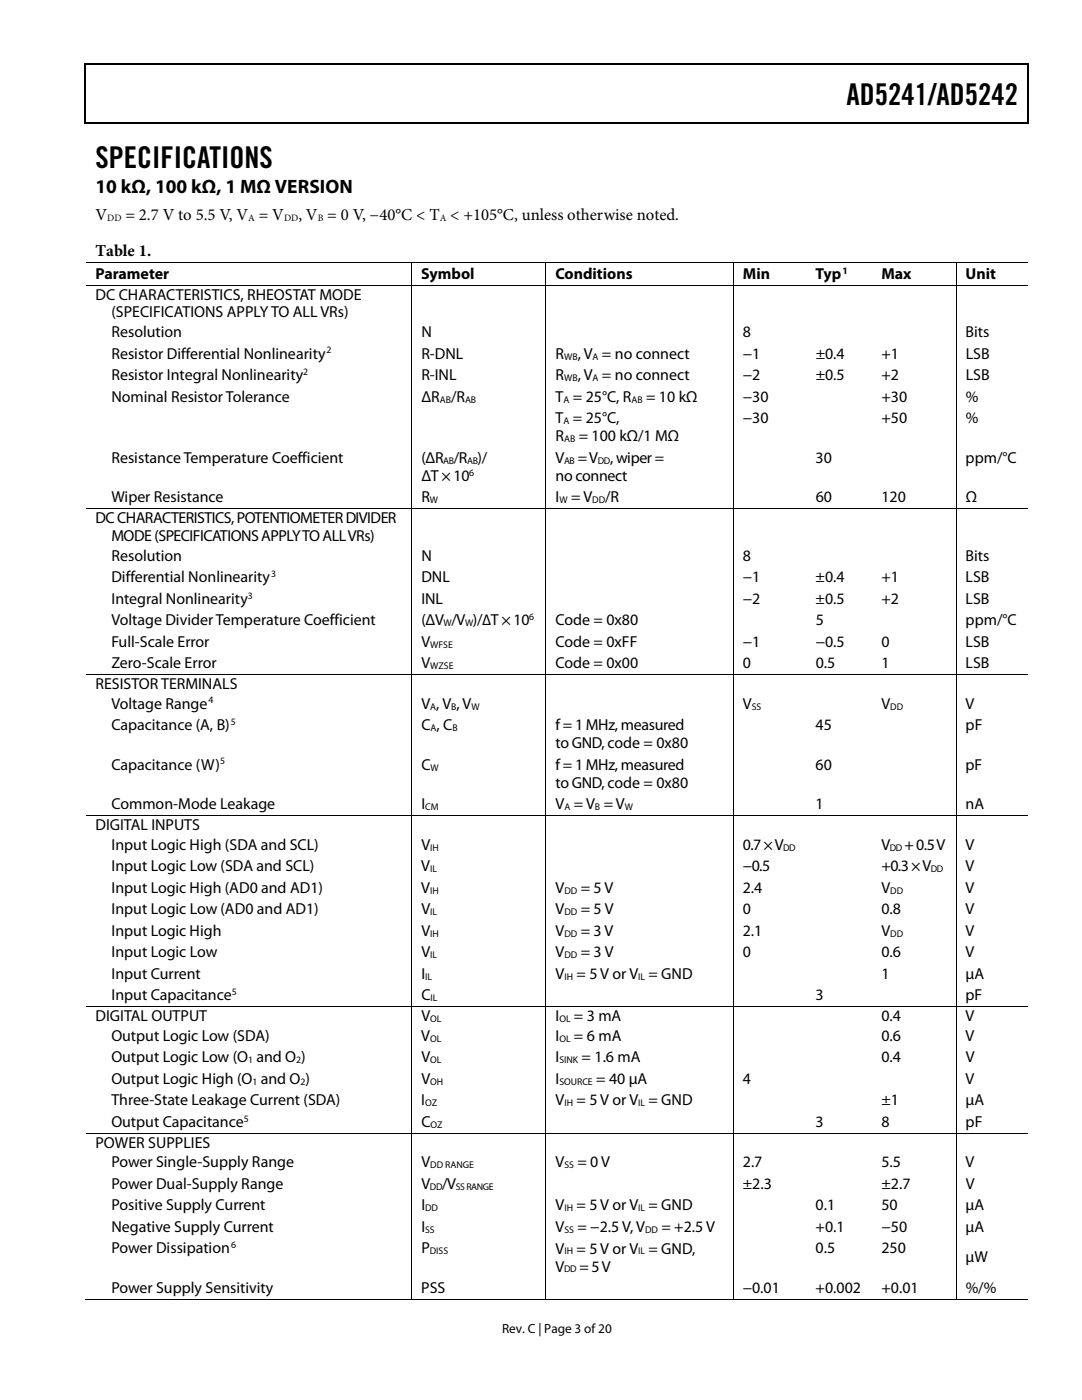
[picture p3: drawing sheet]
<svg xmlns="http://www.w3.org/2000/svg" width="216mm" height="279mm" viewBox="0 0 216 279" stroke-linecap="round" stroke-linejoin="round" font-family="sans-serif">
<defs><g id="words">
<g font-size="6">
<text x="168.9" y="21">AD5241/AD5242</text>
<text x="19" y="33.6">SPECIFICATIONS</text>
</g>
<text font-size="3.9" x="19" y="38.5">10 kΩ, 100 kΩ, 1 MΩ VERSION</text>
<g font-size="3.3">
<text x="19" y="44">V</text>
<text x="25" y="44">= 2.7 V to 5.5 V, V = V</text>
<text x="59.5" y="44">, V = 0 V, −40°C &lt; T &lt; +105°C, unless otherwise noted.</text>
<text x="19.1" y="51.1">Table 1.</text>
</g>
<g font-size="3.2">
<text x="19" y="55.6">Parameter</text>
<text x="19" y="59.8">DC CHARACTERISTICS, RHEOSTAT MODE</text>
<text x="84.1" y="55.6">Symbol</text>
<text x="110.8" y="55.6">Conditions</text>
<text x="148.2" y="55.6">Min</text>
<text x="162.8" y="55.6">Typ</text>
<text x="175.9" y="55.6">Max</text>
<text x="192.7" y="55.6">Unit</text>
<text x="22.2" y="63.4">(SPECIFICATIONS APPLY TO ALL VRs)</text>
<text x="22.2" y="67.3">Resolution</text>
<text x="22.2" y="71.6">Resistor Differential Nonlinearity</text>
<text x="84.1" y="71.6">R-DNL</text>
<text x="84.1" y="67.3">N</text>
<text x="110.8" y="71.6">R</text>
<text x="115.3" y="71.6">, V = no connect</text>
<text x="148.2" y="67.3">8</text>
<text x="148.2" y="71.6">−1</text>
<text x="162.8" y="71.6">±0.4</text>
<text x="175.9" y="71.6">+1</text>
<text x="192.7" y="67.3">Bits</text>
<text x="192.7" y="71.6">LSB</text>
<text x="22.2" y="75.9">Resistor Integral Nonlinearity</text>
<text x="84.1" y="75.9">R-INL</text>
<text x="110.8" y="75.9">R</text>
<text x="115.3" y="75.9">, V = no connect</text>
<text x="148.2" y="75.9">−2</text>
<text x="162.8" y="75.9">±0.5</text>
<text x="175.9" y="75.9">+2</text>
<text x="192.7" y="75.9">LSB</text>
<text x="22.2" y="80.2">Nominal Resistor Tolerance</text>
<text x="84.1" y="80.2">ΔR</text>
<text x="90" y="80.2">/R</text>
<text x="110.8" y="80.2">T = 25°C, R</text>
<text x="128.9" y="80.2">= 10 kΩ</text>
<text x="148.2" y="80.2">−30</text>
<text x="175.9" y="80.2">+30</text>
<text x="192.7" y="80.2">%</text>
<text x="110.8" y="84.5">T = 25°C,</text>
<text x="110.9" y="88.1">R</text>
<text x="115.5" y="88.1">= 100 kΩ/1 MΩ</text>
<text x="148.2" y="84.5">−30</text>
<text x="175.9" y="84.5">+50</text>
<text x="192.7" y="84.5">%</text>
<text x="22.2" y="92.4">Resistance Temperature Coefficient</text>
<text x="84.1" y="92.4">(ΔR /R )/</text>
<text x="84.1" y="96">ΔT × 10</text>
<text x="110.8" y="92.4">V</text>
<text x="110.8" y="96">no connect</text>
<text x="115.3" y="92.4">= V</text>
<text x="121.7" y="92.4">, wiper =</text>
<text x="162.8" y="92.3">30</text>
<text x="192.7" y="92.3">ppm/°C</text>
<text x="22.2" y="100.2">Wiper Resistance</text>
<text x="84.1" y="100.2">R</text>
<text x="110.8" y="100.2">I</text>
<text x="113.9" y="100.2">= V</text>
<text x="120.8" y="100.2">/R</text>
<text x="162.8" y="100.2">60</text>
<text x="175.9" y="100.2">120</text>
<text x="192.7" y="100.2">Ω</text>
<text x="19" y="104.4">DC CHARACTERISTICS, POTENTIOMETER DIVIDER</text>
<text x="22.2" y="108">MODE (SPECIFICATIONS APPLY TO ALL VRs)</text>
<text x="22.2" y="111.9">Resolution</text>
<text x="84.1" y="111.9">N</text>
<text x="148.2" y="111.9">8</text>
<text x="192.7" y="111.9">Bits</text>
<text x="22.2" y="116.2">Differential Nonlinearity</text>
<text x="84.1" y="116.2">DNL</text>
<text x="148.2" y="116.2">−1</text>
<text x="162.8" y="116.2">±0.4</text>
<text x="175.9" y="116.2">+1</text>
<text x="192.7" y="116.2">LSB</text>
<text x="22.2" y="120.5">Integral Nonlinearity</text>
<text x="22.2" y="124.8">Voltage Divider Temperature Coefficient</text>
<text x="84.1" y="124.8">(ΔV /V )/∆T × 10</text>
<text x="84.1" y="120.5">INL</text>
<text x="110.8" y="124.8">Code = 0x80</text>
<text x="148.2" y="120.5">−2</text>
<text x="162.7" y="120.5">±0.5</text>
<text x="162.8" y="124.8">5</text>
<text x="175.9" y="120.5">+2</text>
<text x="192.7" y="120.5">LSB</text>
<text x="192.7" y="124.8">ppm/°C</text>
<text x="22.2" y="129.1">Full-Scale Error</text>
<text x="84.1" y="129.1">V</text>
<text x="110.8" y="129.1">Code = 0xFF</text>
<text x="148.2" y="129.1">−1</text>
<text x="162.8" y="129.1">−0.5</text>
<text x="175.9" y="129.1">0</text>
<text x="192.7" y="129.1">LSB</text>
<text x="19" y="137.5">RESISTOR TERMINALS</text>
<text x="22.2" y="133.4">Zero-Scale Error</text>
<text x="84.1" y="133.4">V</text>
<text x="110.8" y="133.4">Code = 0x00</text>
<text x="148.2" y="133.4">0</text>
<text x="162.8" y="133.4">0.5</text>
<text x="175.9" y="133.4">1</text>
<text x="192.7" y="133.4">LSB</text>
<text x="22.2" y="141.4">Voltage Range</text>
<text x="84.1" y="141.4">V , V , V</text>
<text x="148.2" y="141.4">V</text>
<text x="175.9" y="141.4">V</text>
<text x="192.7" y="141.4">V</text>
<text x="22.2" y="145.7">Capacitance (A, B)</text>
<text x="84.1" y="145.7">C , C</text>
<text x="110.9" y="145.8">f = 1 MHz, measured</text>
<text x="110.9" y="149.4">to GND, code = 0x80</text>
<text x="162.8" y="145.7">45</text>
<text x="192.7" y="145.7">pF</text>
<text x="22.2" y="153.6">Capacitance (W)</text>
<text x="84.1" y="153.6">C</text>
<text x="110.8" y="153.6">f = 1 MHz, measured</text>
<text x="162.8" y="153.6">60</text>
<text x="192.7" y="153.6">pF</text>
<text x="22.2" y="161.5">Common-Mode Leakage</text>
<text x="84.1" y="161.5">I</text>
<text x="110.8" y="157.2">to GND, code = 0x80</text>
<text x="110.8" y="161.5">V = V = V</text>
<text x="162.8" y="161.5">1</text>
<text x="192.7" y="161.5">nA</text>
<text x="19" y="165.7">DIGITAL INPUTS</text>
<text x="22.2" y="169.6">Input Logic High (SDA and SCL)</text>
<text x="22.2" y="173.9">Input Logic Low (SDA and SCL)</text>
<text x="84.1" y="173.9">V</text>
<text x="84.1" y="169.6">V</text>
<text x="148.2" y="169.6">0.7×V</text>
<text x="148.2" y="173.9">−0.5</text>
<text x="175.9" y="173.9">+0.3 × V</text>
<text x="175.9" y="169.6">V</text>
<text x="180.5" y="169.6">+ 0.5 V</text>
<text x="192.7" y="169.6">V</text>
<text x="192.7" y="173.9">V</text>
<text x="22.2" y="178.2">Input Logic High (AD0 and AD1)</text>
<text x="84.1" y="178.2">V</text>
<text x="110.8" y="178.2">V</text>
<text x="115.9" y="178.2">= 5 V</text>
<text x="148.2" y="178.2">2.4</text>
<text x="175.9" y="178.2">V</text>
<text x="192.7" y="178.2">V</text>
<text x="22.2" y="182.5">Input Logic Low (AD0 and AD1)</text>
<text x="84.1" y="182.5">V</text>
<text x="110.8" y="182.5">V</text>
<text x="115.9" y="182.5">= 5 V</text>
<text x="148.2" y="182.5">0</text>
<text x="175.9" y="182.5">0.8</text>
<text x="192.7" y="182.5">V</text>
<text x="22.2" y="186.8">Input Logic High</text>
<text x="22.2" y="191.1">Input Logic Low</text>
<text x="84.1" y="191.1">V</text>
<text x="84.1" y="186.8">V</text>
<text x="110.8" y="186.8">V</text>
<text x="110.8" y="191.1">V</text>
<text x="115.9" y="186.8">= 3 V</text>
<text x="115.9" y="191.1">= 3 V</text>
<text x="148.2" y="186.8">2.1</text>
<text x="148.2" y="191.1">0</text>
<text x="175.9" y="186.8">V</text>
<text x="175.9" y="191.1">0.6</text>
<text x="192.7" y="186.8">V</text>
<text x="192.7" y="191.1">V</text>
<text x="22.2" y="195.4">Input Current</text>
<text x="84.1" y="195.4">I</text>
<text x="110.8" y="195.4">V</text>
<text x="115" y="195.4">= 5 V or V = GND</text>
<text x="175.9" y="195.4">1</text>
<text x="192.7" y="195.4">μA</text>
<text x="19" y="203.8">DIGITAL OUTPUT</text>
<text x="22.2" y="199.7">Input Capacitance</text>
<text x="84.1" y="203.8">V</text>
<text x="84.1" y="199.7">C</text>
<text x="110.8" y="203.8">I</text>
<text x="114.5" y="203.8">= 3 mA</text>
<text x="162.8" y="199.7">3</text>
<text x="175.9" y="203.8">0.4</text>
<text x="192.7" y="203.8">V</text>
<text x="192.7" y="199.7">pF</text>
<text x="22.2" y="207.7">Output Logic Low (SDA)</text>
<text x="84.1" y="207.7">V</text>
<text x="110.8" y="207.7">I</text>
<text x="114.5" y="207.7">= 6 mA</text>
<text x="175.9" y="207.7">0.6</text>
<text x="192.7" y="207.7">V</text>
<text x="22.2" y="212">Output Logic Low (O and O )</text>
<text x="84.1" y="212">V</text>
<text x="110.8" y="212">I</text>
<text x="116.1" y="212">= 1.6 mA</text>
<text x="175.9" y="212">0.4</text>
<text x="192.7" y="212">V</text>
<text x="22.2" y="216.3">Output Logic High (O and O )</text>
<text x="22.2" y="220.6">Three-State Leakage Current (SDA)</text>
<text x="84.1" y="220.6">I</text>
<text x="84.1" y="216.3">V</text>
<text x="110.8" y="216.3">I</text>
<text x="110.8" y="220.6">V</text>
<text x="115" y="220.6">= 5 V or V = GND</text>
<text x="119" y="216.3">= 40 μA</text>
<text x="148.2" y="216.3">4</text>
<text x="175.9" y="220.6">±1</text>
<text x="192.7" y="220.6">μA</text>
<text x="192.7" y="216.3">V</text>
<text x="22.2" y="224.9">Output Capacitance</text>
<text x="84.1" y="224.9">C</text>
<text x="162.8" y="224.9">3</text>
<text x="175.9" y="224.9">8</text>
<text x="192.7" y="224.9">pF</text>
<text x="19" y="229">POWER SUPPLIES</text>
<text x="22.2" y="233">Power Single-Supply Range</text>
<text x="84.1" y="233">V</text>
<text x="110.8" y="233">V</text>
<text x="115.2" y="233">= 0 V</text>
<text x="148.2" y="233">2.7</text>
<text x="175.9" y="233">5.5</text>
<text x="192.7" y="233">V</text>
<text x="22.2" y="237.3">Power Dual-Supply Range</text>
<text x="84.1" y="237.3">V</text>
<text x="88.2" y="237.3">/V</text>
<text x="148.2" y="237.3">±2.3</text>
<text x="175.9" y="237.3">±2.7</text>
<text x="192.7" y="237.3">V</text>
<text x="22.2" y="241.6">Positive Supply Current</text>
<text x="22.2" y="245.9">Negative Supply Current</text>
<text x="84.1" y="245.9">I</text>
<text x="84.1" y="241.6">I</text>
<text x="110.8" y="245.9">V</text>
<text x="110.8" y="241.6">V</text>
<text x="115" y="241.6">= 5 V or V = GND</text>
<text x="115.2" y="245.9">= −2.5 V, V</text>
<text x="132" y="245.9">= +2.5 V</text>
<text x="162.8" y="245.9">+0.1</text>
<text x="162.8" y="241.6">0.1</text>
<text x="175.9" y="245.9">−50</text>
<text x="175.9" y="241.6">50</text>
<text x="192.7" y="241.6">μA</text>
<text x="192.7" y="245.9">μA</text>
<text x="22.2" y="250.1">Power Dissipation</text>
<text x="84.1" y="250.1">P</text>
<text x="110.9" y="250.2">V</text>
<text x="115" y="250.2">= 5 V or V = GND,</text>
<text x="162.8" y="250.1">0.5</text>
<text x="175.9" y="250.1">250</text>
<text x="192.7" y="251.9">μW</text>
<text x="110.9" y="253.8">V</text>
<text x="115.6" y="253.8">= 5 V</text>
<text x="22.2" y="258">Power Supply Sensitivity</text>
<text x="84.1" y="258">PSS</text>
<text x="148.2" y="258">−0.01</text>
<text x="162.7" y="258">+0.002</text>
<text x="175.9" y="258">+0.01</text>
<text x="192.7" y="258">%/%</text>
</g>
<text font-size="2.6" x="100.2" y="266">Rev. C | Page 3 of 20</text>
<g font-size="1.9">
<text x="21.4" y="44.1">DD</text>
<text x="49.5" y="44.1">A</text>
<text x="56.7" y="44.1">DD</text>
<text x="63.4" y="44.1">B</text>
<text x="87.7" y="44.1">A</text>
<text x="168.1" y="54.6">1</text>
<text x="65.2" y="70.5">2</text>
<text x="112.6" y="71.8">WB</text>
<text x="118.3" y="71.8">A</text>
<text x="60.5" y="74.8">2</text>
<text x="112.6" y="76.1">WB</text>
<text x="118.3" y="76.1">A</text>
<text x="87.8" y="80.3">AB</text>
<text x="92.8" y="80.3">AB</text>
<text x="112.4" y="80.3">A</text>
<text x="126" y="80.3">AB</text>
<text x="112.4" y="84.7">A</text>
<text x="112.6" y="88.2">AB</text>
<text x="88.5" y="92.5">AB</text>
<text x="93.2" y="92.5">AB</text>
<text x="93.6" y="94.9">6</text>
<text x="112.6" y="92.5">AB</text>
<text x="119.3" y="92.5">DD</text>
<text x="85.8" y="100.4">W</text>
<text x="111.6" y="100.4">W</text>
<text x="118.2" y="100.4">DD</text>
<text x="49.5" y="119.4">3</text>
<text x="54.1" y="115.1">3</text>
<text x="88.5" y="125">W</text>
<text x="92.8" y="125">W</text>
<text x="105.6" y="123.7">6</text>
<text x="85.9" y="129.3">WFSE</text>
<text x="85.9" y="133.6">WZSE</text>
<text x="41.6" y="140.4">4</text>
<text x="85.9" y="141.6">A</text>
<text x="90" y="141.6">B</text>
<text x="94.1" y="141.6">W</text>
<text x="150" y="141.6">SS</text>
<text x="177.7" y="141.6">DD</text>
<text x="46" y="144.7">5</text>
<text x="85.9" y="145.9">A</text>
<text x="90.3" y="145.9">B</text>
<text x="43.9" y="152.6">5</text>
<text x="85.9" y="153.8">W</text>
<text x="84.8" y="161.7">CM</text>
<text x="112.6" y="161.7">A</text>
<text x="118.7" y="161.7">B</text>
<text x="124.7" y="161.7">W</text>
<text x="85.9" y="169.8">IH</text>
<text x="156.3" y="169.8">DD</text>
<text x="177.5" y="169.8">DD</text>
<text x="85.9" y="174.1">IL</text>
<text x="85.9" y="178.4">IH</text>
<text x="112.6" y="178.4">DD</text>
<text x="177.7" y="178.4">DD</text>
<text x="185.7" y="174.1">DD</text>
<text x="85.9" y="182.6">IL</text>
<text x="112.6" y="182.6">DD</text>
<text x="85.9" y="186.9">IH</text>
<text x="85.9" y="191.2">IL</text>
<text x="112.6" y="186.9">DD</text>
<text x="112.6" y="191.2">DD</text>
<text x="177.7" y="186.9">DD</text>
<text x="84.8" y="195.5">IL</text>
<text x="112.6" y="195.5">IH</text>
<text x="127.4" y="195.5">IL</text>
<text x="46.2" y="198.6">5</text>
<text x="85.9" y="204">OL</text>
<text x="85.9" y="199.8">IL</text>
<text x="111.6" y="204">OL</text>
<text x="85.9" y="207.9">OL</text>
<text x="111.6" y="207.9">OL</text>
<text x="49.5" y="212.2">1</text>
<text x="59.1" y="212.2">2</text>
<text x="85.9" y="212.2">OL</text>
<text x="111.6" y="212.2">SINK</text>
<text x="50.4" y="216.5">1</text>
<text x="60" y="216.5">2</text>
<text x="84.8" y="220.8">OZ</text>
<text x="85.9" y="216.5">OH</text>
<text x="111.6" y="216.5">SOURCE</text>
<text x="112.6" y="220.8">IH</text>
<text x="127.4" y="220.8">IL</text>
<text x="48.6" y="223.8">5</text>
<text x="85.9" y="225.1">OZ</text>
<text x="85.9" y="233.1">DD RANGE</text>
<text x="112.6" y="233.1">SS</text>
<text x="85.8" y="237.4">DD</text>
<text x="91" y="237.4">SS RANGE</text>
<text x="84.8" y="241.7">DD</text>
<text x="112.6" y="241.7">IH</text>
<text x="127.4" y="241.7">IL</text>
<text x="46.1" y="249.1">6</text>
<text x="84.8" y="246">SS</text>
<text x="85.8" y="250.3">DISS</text>
<text x="112.6" y="246">SS</text>
<text x="112.6" y="250.3">IH</text>
<text x="127.4" y="250.3">IL</text>
<text x="128.7" y="246">DD</text>
<text x="112.6" y="253.9">DD</text>
</g>
</g></defs>
<path d="M16.9 12.7h.2v1h-.2zM205.1 12.7h.2v1h-.2zM205.1 12.7h.2v.3h-.2zM82.3 24.4h.2v.3h-.2zM205.1 24.4h.2v.3h-.2z" fill="#000"/>
<path d="M16.9 12.8h188.2M17 13.7v11M205.2 13.7v11M205.1 24.5h-188.2" fill="none" stroke="#000" stroke-width=".25"/>
<g fill="none" stroke="#000" stroke-width=".2">
<path d="M17.1 52.4h188M17.1 56.9h188M82.2 52.5v4.3M82.2 57v44.4M108.9 52.5v4.3M108.9 57v44.4M146.3 52.5v4.3M146.3 57v44.4M190.8 52.5v4.3M190.8 57v44.4M17.1 101.5h188M82.2 101.6v33"/>
<path d="M108.9 101.6v33M146.3 101.6v33M190.8 101.6v33M17.1 134.7h188M82.2 134.7v28M108.9 134.7v28M146.3 134.7v28M190.8 134.7v28M17.1 162.8h188M82.2 162.9v38M108.9 162.9v38M146.3 162.9v38"/>
<path d="M190.8 162.9v38M17.1 200.9h188M82.2 201v25.1M108.9 201v25.1M146.3 201v25.1M190.8 201v25.1M17.1 226.2h188M82.2 226.3v33.1M108.9 226.3v33.1M146.3 226.3v33.1M190.8 226.3v33.1M16.9 259.3h65.2"/>
<path d="M82.3 259.3h26.6M109 259.3h37.2M146.4 259.3h44.3M190.9 259.3h14.2"/>
</g>
<use href="#words"/>
</svg>
